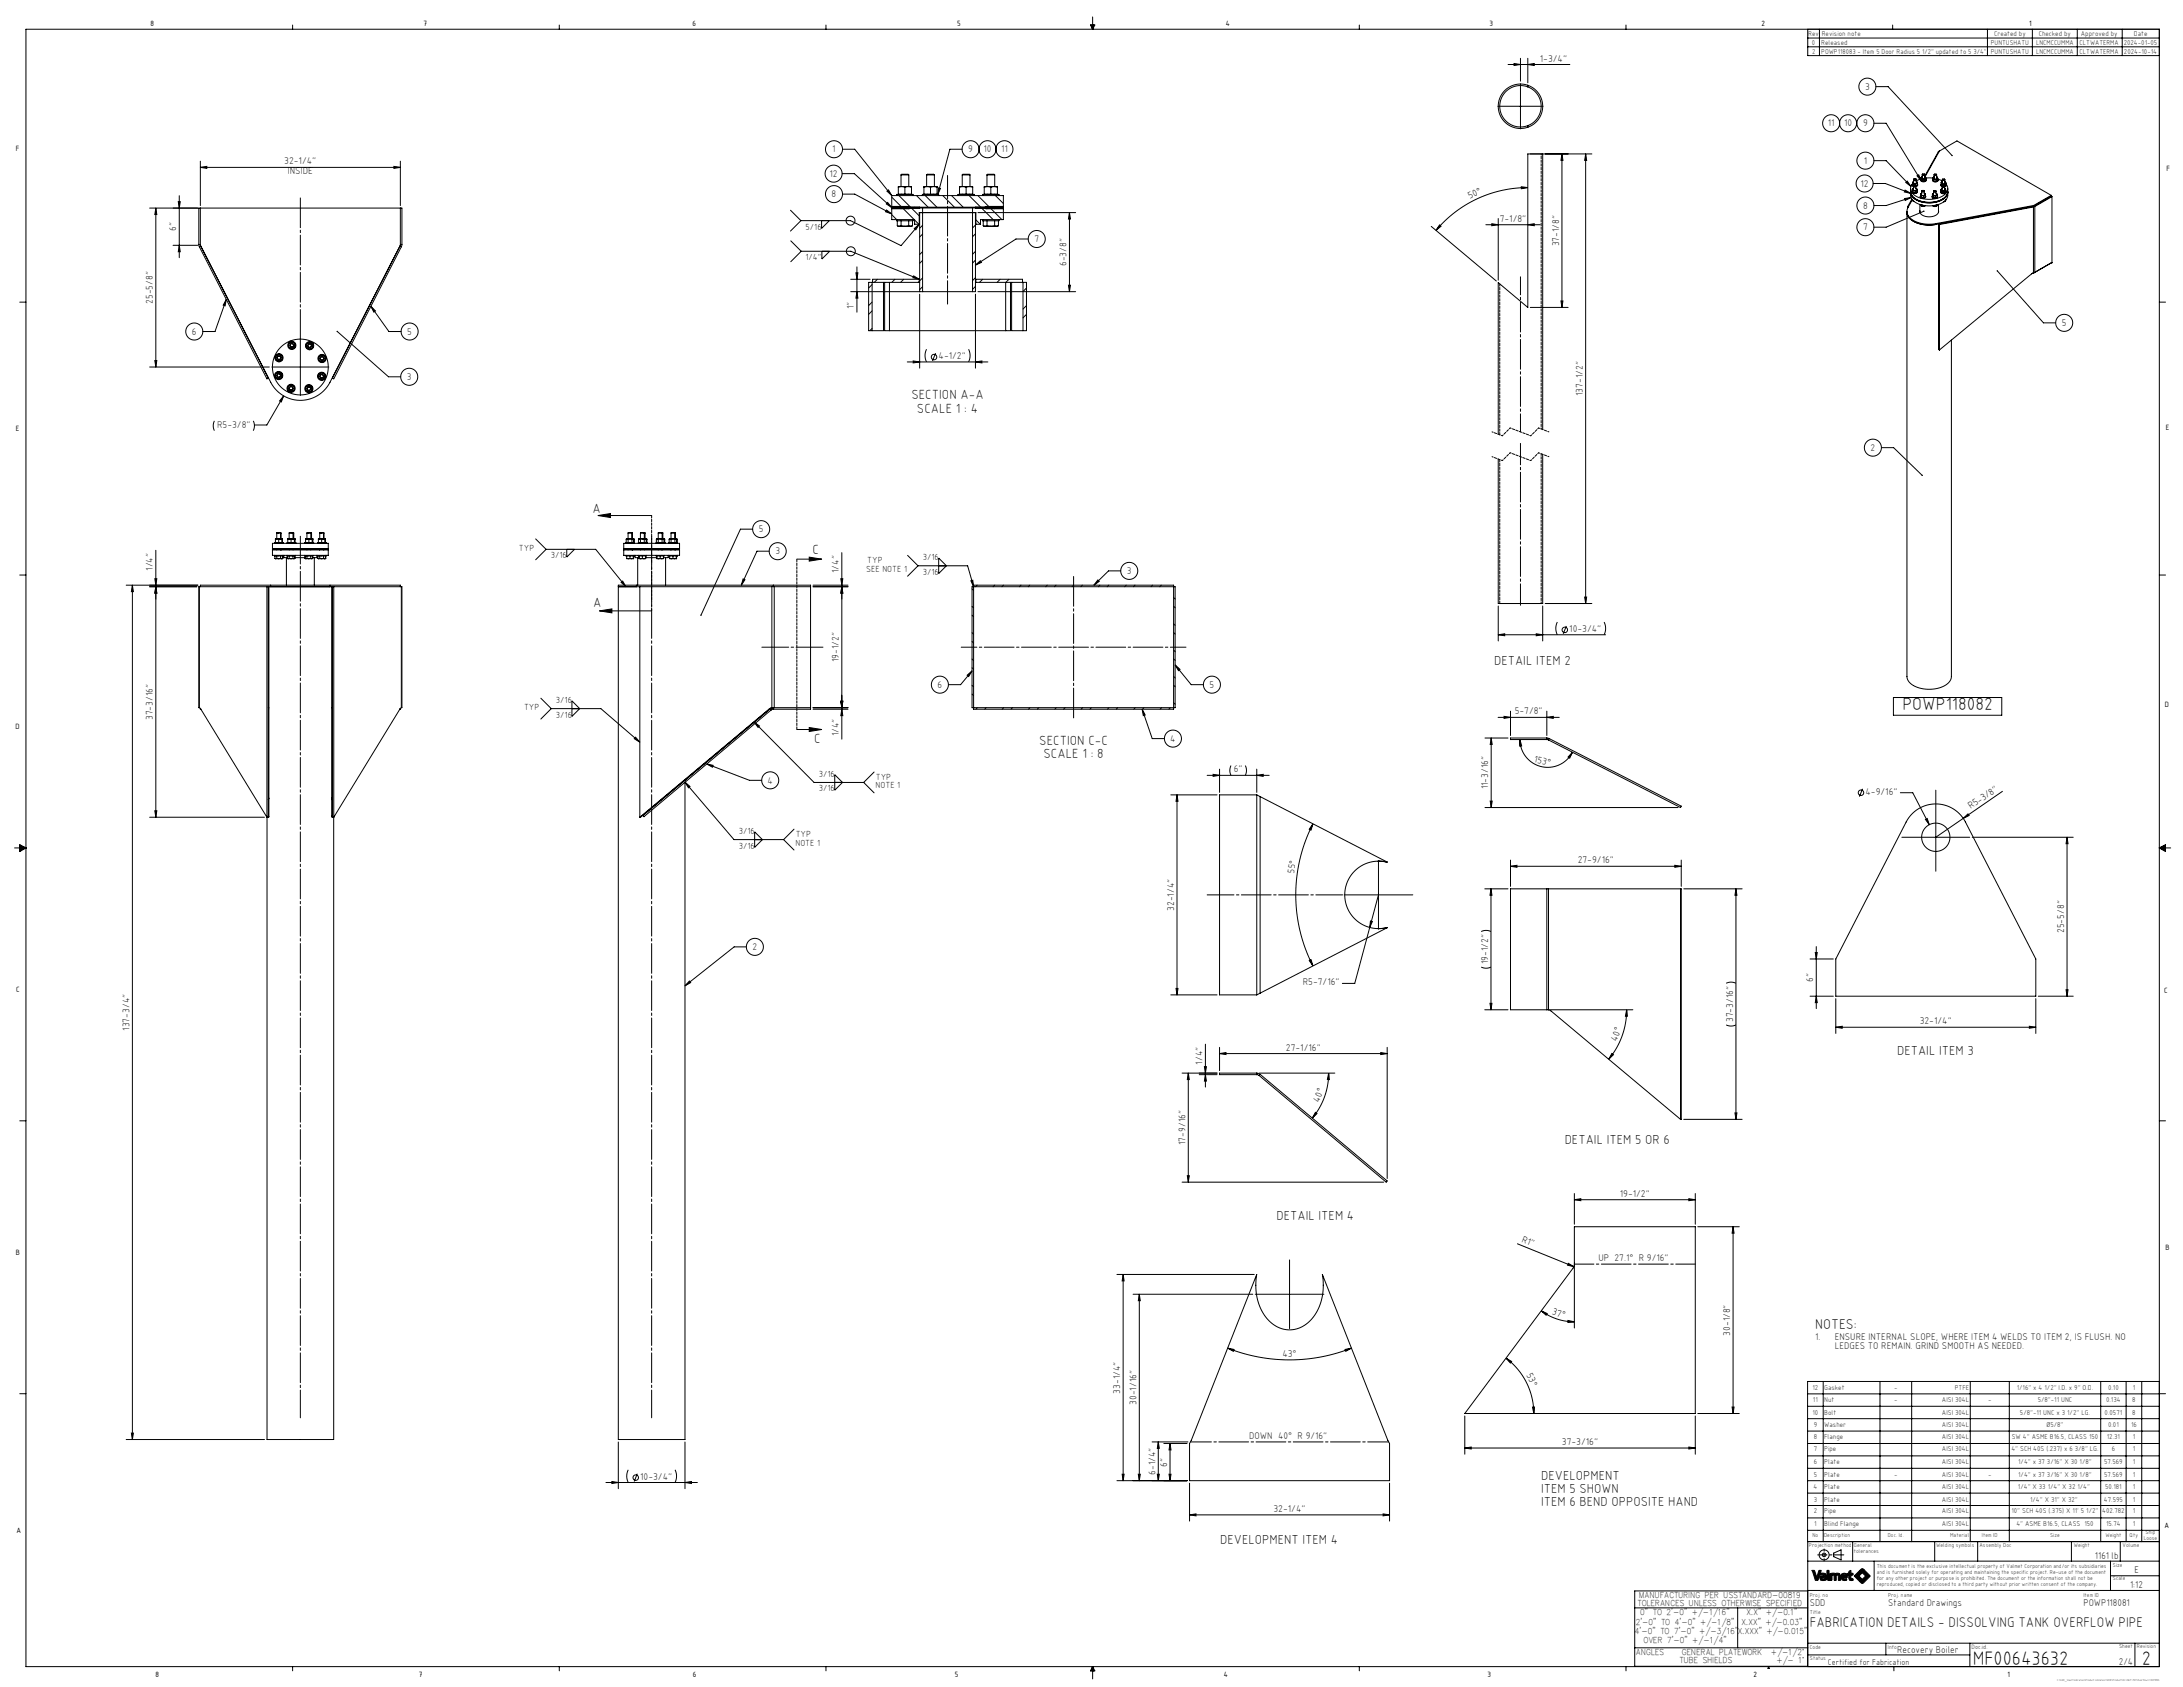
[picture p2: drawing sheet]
<svg xmlns="http://www.w3.org/2000/svg" width="1118mm" height="864mm" viewBox="0 0 1118 864" stroke-linecap="round" stroke-linejoin="round" font-family="sans-serif">
<defs><g id="words">
<g font-size="10">
<text x="1010" y="852">MF00643632</text>
<text x="1097" y="852">2</text>
</g>
<text font-size="9.1" x="974" y="363">POWP118082</text>
<text font-size="7.3" x="929" y="680">NOTES:</text>
<text font-size="7.1" x="927" y="833">FABRICATION DETAILS - DISSOLVING TANK OVERFLOW PIPE</text>
<g font-size="6.8">
<text x="467" y="204">SECTION A-A</text>
<text x="469" y="211">SCALE 1 : 4</text>
<text x="303" y="263">A</text>
<text x="416" y="283">C</text>
<text x="304" y="311">A</text>
<text x="417" y="380">C</text>
<text x="532" y="381">SECTION C-C</text>
<text x="534" y="388">SCALE 1 : 8</text>
</g>
<g font-size="6.7">
<text x="765" y="341">DETAIL ITEM 2</text>
<text x="971" y="540">DETAIL ITEM 3</text>
<text x="801" y="586">DETAIL ITEM 5 OR 6</text>
<text x="654" y="625">DETAIL ITEM 4</text>
<text x="789" y="758">DEVELOPMENT</text>
<text x="789" y="764">ITEM 5 SHOWN</text>
<text x="789" y="771">ITEM 6 BEND OPPOSITE HAND</text>
<text x="625" y="790">DEVELOPMENT ITEM 4</text>
</g>
<g font-size="5">
<text x="788" y="32">1-3/4&quot;</text>
<text x="146" y="84">32-1/4&quot;</text>
<text x="147" y="89">INSIDE</text>
<text x="752" y="102" transform="rotate(-25 752 102)">50°</text>
<text x="768" y="114">7-1/8&quot;</text>
<text x="90" y="118" transform="rotate(-90 90 118)">6&quot;</text>
<text x="798" y="126" transform="rotate(-90 798 126)">37-1/8&quot;</text>
<text x="546" y="136" transform="rotate(-90 546 136)">6-3/8&quot;</text>
<text x="78" y="156" transform="rotate(-90 78 156)">25-5/8&quot;</text>
<text x="437" y="158" transform="rotate(-90 437 158)">1&quot;</text>
<text x="480" y="184">4-1/2&quot;</text>
<text x="810" y="203" transform="rotate(-90 810 203)">137-1/2&quot;</text>
<text x="111" y="219">R5-3/8&quot;</text>
<text x="78" y="292" transform="rotate(-90 78 292)">1/4&quot;</text>
<text x="429" y="293" transform="rotate(-90 429 293)">1/4&quot;</text>
<text x="803" y="323">10-3/4&quot;</text>
<text x="429" y="339" transform="rotate(-90 429 339)">19-1/2&quot;</text>
<text x="775" y="366">5-7/8&quot;</text>
<text x="78" y="369" transform="rotate(-90 78 369)">37-3/16&quot;</text>
<text x="429" y="377" transform="rotate(-90 429 377)">1/4&quot;</text>
<text x="785" y="390" transform="rotate(14 785 390)">153°</text>
<text x="632" y="395">6&quot;</text>
<text x="762" y="404" transform="rotate(-90 762 404)">11-3/16&quot;</text>
<text x="955" y="407">4-9/16&quot;</text>
<text x="1009" y="414" transform="rotate(-35 1009 414)">R5-3/8&quot;</text>
<text x="808" y="442">27-9/16&quot;</text>
<text x="662" y="447" transform="rotate(-80 662 447)">55°</text>
<text x="601" y="466" transform="rotate(-90 601 466)">32-1/4&quot;</text>
<text x="1057" y="478" transform="rotate(-90 1057 478)">25-5/8&quot;</text>
<text x="762" y="494" transform="rotate(-90 762 494)">19-1/2&quot;</text>
<text x="928" y="503" transform="rotate(-90 928 503)">6&quot;</text>
<text x="667" y="504">R5-7/16&quot;</text>
<text x="66" y="528" transform="rotate(-90 66 528)">137-3/4&quot;</text>
<text x="887" y="523" transform="rotate(-90 887 523)">37-3/16&quot;</text>
<text x="983" y="524">32-1/4&quot;</text>
<text x="828" y="533" transform="rotate(-70 828 533)">40°</text>
<text x="658" y="538">27-1/16&quot;</text>
<text x="616" y="545" transform="rotate(-90 616 545)">1/4&quot;</text>
<text x="675" y="565" transform="rotate(-70 675 565)">40°</text>
<text x="607" y="586" transform="rotate(-90 607 586)">17-9/16&quot;</text>
<text x="829" y="613">19-1/2&quot;</text>
<text x="779" y="636" transform="rotate(22 779 636)">R1&quot;</text>
<text x="794" y="673" transform="rotate(18 794 673)">37°</text>
<text x="886" y="684" transform="rotate(-90 886 684)">30-1/8&quot;</text>
<text x="657" y="695">43°</text>
<text x="781" y="704" transform="rotate(63 781 704)">53°</text>
<text x="573" y="713" transform="rotate(-90 573 713)">33-1/4&quot;</text>
<text x="582" y="719" transform="rotate(-90 582 719)">30-1/16&quot;</text>
<text x="800" y="740">37-3/16&quot;</text>
<text x="591" y="755" transform="rotate(-90 591 755)">6-1/4&quot;</text>
<text x="597" y="751" transform="rotate(-90 597 751)">6&quot;</text>
<text x="328" y="757">10-3/4&quot;</text>
<text x="652" y="774">32-1/4&quot;</text>
<text x="1073" y="798">1161 lb</text>
<text x="1093" y="805">E</text>
<text x="1091" y="813">1:12</text>
<text x="927" y="822">SDD</text>
<text x="967" y="822">Standard Drawings</text>
<text x="1067" y="822">POWP118081</text>
<text x="971" y="846">Recovery Boiler</text>
<text x="1085" y="852">2/4</text>
</g>
<g font-size="4.9">
<text x="955" y="46">3</text>
<text x="936" y="65">11</text>
<text x="944" y="65">10</text>
<text x="954" y="65">9</text>
<text x="426" y="78">1</text>
<text x="496" y="78">9</text>
<text x="504" y="78">10</text>
<text x="513" y="78">11</text>
<text x="954" y="84">1</text>
<text x="425" y="91">12</text>
<text x="953" y="96">12</text>
<text x="426" y="101">8</text>
<text x="954" y="107">8</text>
<text x="954" y="118">7</text>
<text x="530" y="124">7</text>
<text x="1056" y="167">5</text>
<text x="98" y="171">6</text>
<text x="209" y="171">5</text>
<text x="208" y="195">3</text>
<text x="958" y="231">2</text>
<text x="388" y="273">5</text>
<text x="397" y="284">3</text>
<text x="577" y="294">3</text>
<text x="480" y="352">6</text>
<text x="619" y="352">5</text>
<text x="599" y="380">4</text>
<text x="393" y="401">4</text>
<text x="385" y="486">2</text>
<text x="818" y="646">UP 27.1° R 9/16&quot;</text>
<text x="929" y="686">1.</text>
<text x="939" y="686">ENSURE INTERNAL SLOPE, WHERE ITEM 4 WELDS TO ITEM 2, IS FLUSH. NO</text>
<text x="939" y="691">LEDGES TO REMAIN. GRIND SMOOTH AS NEEDED.</text>
<text x="639" y="737">DOWN 40° R 9/16&quot;</text>
</g>
<g font-size="4.5">
<text x="412" y="118">5/16</text>
<text x="412" y="133">1/4&quot;</text>
<text x="266" y="282">TYP</text>
<text x="282" y="286">3/16</text>
<text x="472" y="287">3/16</text>
<text x="443" y="293">SEE NOTE 1</text>
<text x="444" y="288">TYP</text>
<text x="472" y="294">3/16</text>
<text x="285" y="360">3/16</text>
<text x="268" y="364">TYP</text>
<text x="285" y="367">3/16</text>
<text x="419" y="398">3/16</text>
<text x="448" y="399">TYP</text>
<text x="419" y="405">3/16</text>
<text x="448" y="404">NOTE 1</text>
<text x="378" y="427">3/16</text>
<text x="407" y="429">TYP</text>
<text x="378" y="434">3/16</text>
<text x="407" y="433">NOTE 1</text>
</g>
<text font-size="4.3" x="936" y="852">Certified for Fabrication</text>
<g font-size="4.2">
<text x="77" y="13">8</text>
<text x="217" y="13">7</text>
<text x="355" y="13">6</text>
<text x="490" y="13">5</text>
<text x="628" y="13">4</text>
<text x="763" y="13">3</text>
<text x="902" y="13">2</text>
<text x="1039" y="13">1</text>
<text x="8" y="77">F</text>
<text x="1109" y="88">F</text>
<text x="8" y="221">E</text>
<text x="1109" y="220">E</text>
<text x="1108" y="362">D</text>
<text x="8" y="373">D</text>
<text x="8" y="508">C</text>
<text x="1108" y="508">C</text>
<text x="1109" y="640">B</text>
<text x="8" y="642">B</text>
<text x="8" y="785">A</text>
<text x="1108" y="782">A</text>
<text x="839" y="818">MANUFACTURING PER USSTANDARD-00819</text>
<text x="839" y="822">TOLERANCES UNLESS OTHERWISE SPECIFIED</text>
<text x="840" y="827">0&quot; TO 2'-0&quot; +/-1/16&quot;</text>
<text x="894" y="827">X.X&quot; +/-0.1&quot;</text>
<text x="838" y="832">2'-0&quot; TO 4'-0&quot; +/-1/8&quot;</text>
<text x="892" y="832">X.XX&quot; +/-0.03&quot;</text>
<text x="837" y="836">4'-0&quot; TO 7'-0&quot; +/-3/16&quot;</text>
<text x="890" y="836">X.XXX&quot; +/-0.015&quot;</text>
<text x="842" y="841">OVER 7'-0&quot; +/-1/4&quot;</text>
<text x="838" y="847">ANGLES</text>
<text x="860" y="852">TUBE SHIELDS</text>
<text x="861" y="847">GENERAL PLATEWORK</text>
<text x="907" y="847">+/-1/2°</text>
<text x="910" y="852">+/- 1°</text>
<text x="80" y="858">8</text>
<text x="214" y="858">7</text>
<text x="355" y="859">6</text>
<text x="489" y="858">5</text>
<text x="627" y="858">4</text>
<text x="762" y="858">3</text>
<text x="898" y="858">2</text>
<text x="1028" y="858">1</text>
</g>
<g font-size="3.6">
<text x="926" y="18">Rev</text>
<text x="928" y="23">0</text>
<text x="932" y="23">Released</text>
<text x="933" y="18">Revision note</text>
<text x="1019" y="23">PUNTUSHATU</text>
<text x="1021" y="18">Created by</text>
<text x="1042" y="23">LNCMCCUMMA</text>
<text x="1044" y="18">Checked by</text>
<text x="1065" y="23">CLTWATERMA</text>
<text x="1065" y="18">Approved by</text>
<text x="1087" y="23">2024-01-05</text>
<text x="1092" y="18">Date</text>
<text x="928" y="28">2</text>
<text x="932" y="28">POWP118083 - Item 5 Door Radius 5 1/2&quot; updated to 5 3/4&quot;.</text>
<text x="1019" y="28">PUNTUSHATU</text>
<text x="1042" y="28">LNCMCCUMMA</text>
<text x="1065" y="28">CLTWATERMA</text>
<text x="1087" y="28">2024-10-14</text>
<text x="928" y="712">12</text>
<text x="934" y="712">Gasket</text>
<text x="970" y="712">-</text>
<text x="1001" y="712">PTFE</text>
<text x="1032" y="712">1/16&quot; x 4 1/2&quot; I.D. x 9&quot; O.D.</text>
<text x="1079" y="712">0.10</text>
<text x="1092" y="712">1</text>
<text x="928" y="718">11</text>
<text x="934" y="718">Nut</text>
<text x="970" y="718">-</text>
<text x="994" y="718">AISI 304L</text>
<text x="1018" y="718">-</text>
<text x="1043" y="718">5/8&quot;-11 UNC</text>
<text x="1078" y="718">0.134</text>
<text x="1092" y="718">8</text>
<text x="928" y="724">10</text>
<text x="934" y="724">Bolt</text>
<text x="994" y="724">AISI 304L</text>
<text x="1034" y="724">5/8&quot;-11 UNC x 3 1/2&quot; LG.</text>
<text x="1077" y="724">0.0571</text>
<text x="1092" y="724">8</text>
<text x="929" y="731">9</text>
<text x="934" y="731">Washer</text>
<text x="994" y="731">AISI 304L</text>
<text x="1048" y="731">Ø5/8&quot;</text>
<text x="1079" y="731">0.01</text>
<text x="1091" y="731">16</text>
<text x="929" y="736">8</text>
<text x="934" y="736">Flange</text>
<text x="994" y="736">AISI 304L</text>
<text x="1030" y="736">SW 4&quot; ASME B16.5, CLASS 150</text>
<text x="1079" y="736">12.31</text>
<text x="1092" y="736">1</text>
<text x="929" y="743">7</text>
<text x="934" y="743">Pipe</text>
<text x="994" y="743">AISI 304L</text>
<text x="1030" y="743">4&quot; SCH 40S (.237) x 6 3/8&quot; LG.</text>
<text x="1081" y="743">6</text>
<text x="1092" y="743">1</text>
<text x="929" y="750">6</text>
<text x="934" y="750">Plate</text>
<text x="994" y="750">AISI 304L</text>
<text x="1033" y="750">1/4&quot; x 37 3/16&quot; X 30 1/8&quot;</text>
<text x="1077" y="750">57.569</text>
<text x="1092" y="750">1</text>
<text x="929" y="756">5</text>
<text x="934" y="756">Plate</text>
<text x="970" y="756">-</text>
<text x="994" y="756">AISI 304L</text>
<text x="1018" y="756">-</text>
<text x="1033" y="756">1/4&quot; x 37 3/16&quot; X 30 1/8&quot;</text>
<text x="1077" y="756">57.569</text>
<text x="1092" y="756">1</text>
<text x="928" y="762">4</text>
<text x="934" y="762">Plate</text>
<text x="994" y="762">AISI 304L</text>
<text x="1033" y="762">1/4&quot; X 33 1/4&quot; X 32 1/4&quot;</text>
<text x="1078" y="762">50.181</text>
<text x="1092" y="762">1</text>
<text x="929" y="769">3</text>
<text x="934" y="769">Plate</text>
<text x="994" y="769">AISI 304L</text>
<text x="1039" y="769">1/4&quot; X 31&quot; X 32&quot;</text>
<text x="1077" y="769">47.595</text>
<text x="1092" y="769">1</text>
<text x="929" y="775">2</text>
<text x="934" y="775">Pipe</text>
<text x="994" y="775">AISI 304L</text>
<text x="1030" y="775">10&quot; SCH 40S (.375) X 11' 5 1/2&quot;</text>
<text x="1076" y="775">402.782</text>
<text x="1092" y="775">1</text>
<text x="929" y="781">1</text>
<text x="934" y="781">Blind Flange</text>
<text x="994" y="781">AISI 304L</text>
<text x="1032" y="781">4&quot; ASME B16.5, CLASS 150</text>
<text x="1078" y="781">15.74</text>
<text x="1092" y="781">1</text>
</g>
<text font-size="3.2" x="1009" y="844">Doc.id.</text>
<g font-size="2.9">
<text x="1098" y="785">Ship</text>
<text x="926" y="792">Projection method</text>
<text x="928" y="787">No</text>
<text x="934" y="787">Description</text>
<text x="949" y="792">General</text>
<text x="966" y="787">Doc. Id.</text>
<text x="991" y="792">Welding symbols</text>
<text x="998" y="787">Material</text>
<text x="1013" y="792">Assembly Doc</text>
<text x="1015" y="787">Item ID</text>
<text x="1050" y="787">Size</text>
<text x="1078" y="787">Weight</text>
<text x="1090" y="787">Qty</text>
<text x="1097" y="788">Loose</text>
<text x="949" y="795">tolerances</text>
<text x="1062" y="792">Weight</text>
<text x="1087" y="792">Volume</text>
<text x="961" y="803">This document is the exclusive intellectual property of Valmet Corporation and/or its subsidiaries</text>
<text x="1082" y="802">Size</text>
<text x="961" y="806">and is furnished solely for operating and maintaining the specific project. Re-use of the document</text>
<text x="961" y="809">for any other project or purpose is prohibited. The document or the information shall not be</text>
<text x="1082" y="809">Scale</text>
<text x="961" y="812">reproduced, copied or disclosed to a third party without prior written consent of the company.</text>
<text x="927" y="817">Proj. no</text>
<text x="967" y="817">Proj. name</text>
<text x="1067" y="817">Item ID</text>
<text x="927" y="826">Title</text>
<text x="927" y="844">Code</text>
<text x="967" y="844">Info</text>
<text x="1085" y="844">Sheet</text>
<text x="1094" y="844">Revision</text>
<text x="927" y="850">Status</text>
</g>
<text font-size="1.4" x="1053" y="860">C:\CAD_Vault\Libraries\Product Libraries\SODI\Product\GL\GLP\T01\Overflow\\1027896</text>
</g></defs>
<g fill="none" stroke="#000" stroke-width=".51">
<path d="M13 15h1092v838h-1092zM150 13v2M286 13v2M423 13v2M558 13h3l-2 2zM559 13v2M559 9v6M560 13l-1 2M696 13v2M832 13v2M925 15v13h180M925 19h180"/>
<path d="M931 15v13M969 13v2M1017 15v13M1040 15v13M1063 15v13M1086 15v13M772 33h32M775 33h3l-3 1zM778 30v12M782 33h3v1zM782 30v12M925 24h180"/>
<path d="M767 54h11M778 54h1M778 43v11M778 54v1M778 55v11M779 54h11M782 44a11 11 0 0 1 7 10 11 11 0 0 1-7 10M782 44a11 11 0 0 1 8 10 11 11 0 0 1-8 11M782 44a11 11 0 0 0-14 10 11 11 0 0 0 14 10M782 44a11 11 0 0 0-15 10 11 11 0 0 0 15 11M782 44h.1M960 44h7l32 36"/>
<path d="M431 76h7l19 24M493 76h-7l-6 24M782 64v1M783 79h32M800 79v3h-1zM800 79v78M812 79v230M812 79v3h-1zM959 63h7l18 30M992 78l-7 12M992 78h1M993 77l-1 1"/>
<path d="M993 77l9-5 48 28M993 77l-7 14M993 77h.1M103 86l3-1v1zM103 83v22M103 86h102M202 85l3 1h-3zM205 83v22M431 89h6l20 17M431 99h7l19 11M454 98l1-1 2 3zM460 99h7"/>
<path d="M460 96v4M461 90h4M461 90v6M462 96h1M462 96h3M462 96h-2M463 96v3M465 96h-2M465 96h2M465 90v6M467 96v4M473 99h7"/>
<path d="M473 96v4M474 90h4M474 90v6M475 96h1M475 96h3M475 96h-2M476 96v3M478 96h-2M478 96h2M478 90v6M480 96v4M480 96h1l-1 4z"/>
<path d="M491 99h7M491 96v4M493 90h4M493 90v6M493 96h2M493 96h3M493 96h-2M495 96v3M496 96h-1M496 96h2M497 90v6M498 96v4"/>
<path d="M504 99h7M504 96v4M505 90h4M505 90v6M506 96h-2M506 96h1M506 96h3M507 96v3M509 96h-2M509 96h2M509 90v6M511 96v4"/>
<path d="M779 96h3l-3 1zM782 96a61 61 0 0 0-47 22M959 94h6l13 5M959 82h7l12 13M975 97l3 2-3-1zM976 93l2 2zM978 97v3a9 9 0 0 0 11 5 8 8 0 0 0 8-5v-3M978 98a9 9 0 0 0 11 5 7 7 0 0 0 8-5M978 98a9 9 0 0 0 11 6 8 8 0 0 0 8-6M978 98a9 9 0 0 0 11 6 10 10 0 0 0 7-4M979 98l1 1 2-1M979 95h.1"/>
<path d="M979 97h.1M979 98a1.3 1.3 0 0 0 1 1 1.3 1.3 0 0 0 2-1M979 97v1M979 98v1M979 93v1M979 93v2M979 98h.1M979 97l1 1M979 94h1M979 94h.1M979 99h2M979 95l1 2"/>
<path d="M979 95h1M979 94v1M980 93l-1 1M980 93h-1M980 96l-1 1M980 99h.1M980 93h.1M980 92v1M980 95v1l1-1M980 95h.1M980 92h1M980 98h-1"/>
<path d="M980 98h1M980 92h.1M980 94h-1M980 94h1M981 98v1M981 95h.1M981 94v1M981 92h.1M981 96v1zM981 93h.1M981 92v1M981 97l-1 1"/>
<path d="M981 97v1M981 94h-1M981 94h.1M981 97h.1M981 97h1M981 90l1-1 2 4zM981 93v1M981 93l1 1M982 97h-1M982 97v1M982 98l-1 1M982 94h-1"/>
<path d="M982 94v1h-1M982 95h-1v2M983 99v1M983 99l1 2M983 92l2 1 1-1M983 92h.1M983 100h1M983 91h1M983 92l1 1M983 92l-2 1M983 91l1 2M984 92h.1"/>
<path d="M984 91v1M984 99l-1 1M984 99h-1M984 92v1M984 93h1M984 99h.1M984 98v1M984 91h.1M984 91h-1M984 89v2M984 98h.1M984 89v1h1v-1"/>
<path d="M984 92h1M985 98h-1M985 92v1M985 99h1zM985 98v1M985 100h-1M985 100h.1M985 89v2M986 91l-2 1M986 91l-1 1M986 99l-1 1M986 99v1"/>
<path d="M986 91h.1M986 92l-1 1M986 100h-1M986 100v1M986 91h4M986 92a1.3 1.3 0 0 1-1 1 1.3 1.3 0 0 1-1 0M986 91v1l-1 1M986 92h.1M989 99v1M989 92l2 1 1-1M989 100h1M990 91h.1"/>
<path d="M990 92a1.3 1.3 0 0 0 1 1 1.3 1.3 0 0 0 1-1M990 91v2M990 92h.1M990 91l1 1M990 91v1M990 99l-1 1M990 99h-1M990 92v1M990 93h1M990 99h.1M990 98v2M990 89v2"/>
<path d="M990 98h1M990 89l1 1v-1M990 89h.1M991 92h-1M991 92h.1M991 98h.1M991 92v1M991 89h.1M991 99h1zM991 98v2M991 91h1zM991 89v2"/>
<path d="M992 92h-1M992 99l-1 1M992 99v1M992 93h-1M992 100h-1M992 100v1h-1M992 91v1M992 91h.1M992 92l2 1M992 91v1l-1 1M994 98l1 1 1-1M994 95v1v1"/>
<path d="M994 95h.1M994 97h.1M994 98v1M994 97v2M994 94h.1M994 94v1M994 98h.1M994 97l1 1M994 97v1M994 94h1M994 99h1M994 93v1"/>
<path d="M994 93h.1M994 92v2M994 95l1 1v-1M995 95h-1M995 98h-1M995 98h.1M995 92h.1M995 94h-1M995 94h.1M995 98v1M995 95h.1M995 94v1"/>
<path d="M995 92h1h-1M996 97h.1M996 93h.1M996 92v2M996 98h-1M996 99h-1M996 94h-1M996 99h.1M996 95h.1M996 97v1M996 93v1M996 98a1.3 1.3 0 0 1-1 1 1.3 1.3 0 0 1-1 0"/>
<path d="M996 97v2M996 94h.1M996 94v1v-1M996 94a5 5 0 0 1-3 7l-7 1a7 7 0 0 1-8-6l1-2v1M996 95v1v1M997 98l-1 2zM77 107h24M80 107v3h-1zM80 107v81M91 103h1v4zM92 100v32M103 107v19l36 70a17 17 0 0 0 30 0l36-70v-19"/>
<path d="M405 108l5 5M410 113h25l26 13 10-11M410 113l-5 5M421 113v4l4-4M454 107l3 3-4-2zM454 104l3 2-3-2zM457 101l4 5M457 110l2 2M457 100h57v6h-9M457 100v6h8M459 112v1h8v-1M459 100h8"/>
<path d="M459 106h.1M459 116h1M459 113v3M460 100l6 6M460 116h3M461 106v1M461 116h2M461 116h-1M461 113v3M462 107l6 5M463 116h3M464 106h-1"/>
<path d="M465 116h1M465 116h-2M465 113v3M465 106h.1M465 106v1M465 106l-8 1v5h11v3h3M467 106l4 4M467 116h-1M467 113v3M468 117l3-2-2 3zM468 106h.1M468 113l2 2"/>
<path d="M469 100l6 6M471 115v-6h29v6M471 115h.1M471 106h.1M471 109v40M472 100h9M472 115l-1 2M472 120l-1 1M472 106h26M472 106v43M472 106h-15h57h-16M474 100l6 6"/>
<path d="M483 100l6 6M487 100l6 6M490 100h9M496 100l6 6M498 106v43M499 115l-1 2M499 120l-1 1M499 115h1M499 106h.1M499 109v40h-1M500 106h-1M500 113l2 2"/>
<path d="M501 100l5 6M501 109h50M502 106l6 6M503 100h8M503 112v1h8v-1M503 116h1M503 113v3M504 106h.1M504 116h3M505 106l9 1v5h-12v3h-2M505 106h.1M505 106v1"/>
<path d="M505 116h2M505 116h-1M505 113v3M507 116h3M507 107l6 5M509 106h-1M509 116h-2M509 116h1M509 113v3M509 106h.1M509 106v1M510 100l4 4"/>
<path d="M511 116h-1M511 113v3M513 106h.1M548 109v40M548 109v3h-1zM733 116l33 28M737 115l1 1-3 2zM761 115h28M764 115h3l-3 1zM767 112v31M782 115h3v1zM975 102l3-1-3 2z"/>
<path d="M976 109a10 10 0 0 0 12 6h3h-5a9 9 0 0 1-10-6zM976 108v238a10 10 0 0 0 12 7h2a9 9 0 0 0 9-7v-172M977 106h.1M978 101l-12 4h-7M979 102l-2 4M980 103l-1-1-2 4a6 6 0 0 0 5 8l5 1 4-1M980 103h.1M983 108a5 5 0 0 0 8 2l1-1v-1M983 108h.1M983 105v4M983 101l1 1 2-1M983 105l1 1"/>
<path d="M983 100a1.3 1.3 0 0 0 1 1 1.3 1.3 0 0 0 2-1M983 101h.1M984 105h.1M984 101h1M984 100v1M984 105v1M984 100h.1M984 100h1M985 100v1M985 108l-19 8h-7M985 105l-1 1M985 105h.1"/>
<path d="M985 101h.1M986 105h-1M986 101h-1M989 101l1 1 2-1M989 100l1 1M989 105l1 1M989 101h1M990 100v1M990 101h1M990 105v1M990 100h.1M990 100h1"/>
<path d="M991 105v1M991 100v1M991 114v1M991 100h-1M991 100h.1M991 106h-1M992 101h-1M992 105l-1 1M992 100a1.3 1.3 0 0 1-1 2 1.3 1.3 0 0 1-1-1M992 108h.1M992 105v4M993 115v64"/>
<path d="M993 115h.1M995 103h.1M995 114h.1M996 103h-1M996 103h.1M996 102v1M996 102h.1M997 114h.1M1011 111h.1M1041 106l-48 9M1041 106h.1M1041 106v34"/>
<path d="M1041 105l-50 9M1041 105v1M1041 106l-50 9M1041 105l1 1M1042 106h-1M1042 106v33l-1 1M1050 100l-9 5M1050 100h.1M1050 100l-9 6M1050 100l1 1M1051 101v33l-10 6M1051 101l-9 5"/>
<path d="M89 126h12M92 126v3h-1zM102 125v1M102 125v-18h104v18M102 125h1M102 126l35 68M103 126h.1M103 126h-1M205 126h.1M205 125h1M205 126l-34 68h-1M206 125l-1 1"/>
<path d="M405 123l5 6M410 129h26l35 14M410 129l-5 5M421 129v4l4-4M438 140h1v3zM439 137v23M472 133l-1 2M472 129l-1 1M499 136l3-3v1zM499 129l-1 1M499 133l-1 2M526 122h-6l-21 14"/>
<path d="M1023 139l23 26h6M1041 140l-48 39M1041 140h-1M1041 140h.1M1050 135h.1M10 155h3M116 153l-1 4-1-1zM116 153l-6 17h-6M190 157l9 13h6M190 157l2 2-1 1zM436 143h9M439 149v4h-1z"/>
<path d="M446 159l-1 2M446 155l-1 1M446 146l-1 1M446 145v24M449 143l-1 2M452 145v24h-7v-24h26M453 145v24h2M455 145v24M458 143l-1 2M463 143l-2 2M468 141l3 2-4-1zM471 144l-1 1"/>
<path d="M471 145h.1M471 143h.1M471 143h-24v2M471 143v2M471 151v37M472 142l-1 2M472 147l-1 1M472 149h26M472 149h-36M499 151v37M499 142l-1 2M499 147l-1 1"/>
<path d="M499 145h1M499 143h1M500 143h23v2M500 145h26v24h-8v-24M500 143v2M501 149h50M503 143l-2 2M512 143l-2 2M515 145v24M517 143l-2 2M517 145v24h-2M524 145v24"/>
<path d="M524 145h.1M526 156l-2 2M526 147l-2 2M547 146h1v3zM783 157h20M799 154h1v3zM993 157h.1M993 158h.1M1105 155h4M148 177l1 1M148 177v1h1M149 175h1"/>
<path d="M149 178h1M149 175l-1 2M149 175l-1 1v1M149 178v1M150 175l1 2M150 175l1 1v1M150 178l-1 1M151 177l-1 1M151 177v1h-1M154 173v14M157 177l1 1M157 177v1h1"/>
<path d="M158 176l1-1v1M158 176h1M158 176l-1 1M158 176h-1v1M158 178h1M158 178l1 1M159 176h1v1M159 176l1 1M159 178v1M160 177l-1 1M160 177v1h-1M173 170l26 23h6"/>
<path d="M446 168l-1 1M455 169h60M474 179a7 7 0 0 0 0 6M496 179a7 7 0 0 1 0 6M526 161l-2 2M993 179h.1M993 178h.1M77 188h61M79 185h1v3zM139 188h14M141 192l1 2M141 192v1l1 1"/>
<path d="M141 183l1 2M141 183v1l1 1M142 191l1-1 1 1M142 191h2M142 191l-1 1M142 191h-1v1M142 194h2M142 194h1h1M142 182h2M142 185h2M142 182l-1 1M142 182l1-1 1 1"/>
<path d="M142 182h-1v1M142 185h1h1M144 191v1M144 182l1 1M144 182h1v1M144 192v2M144 192v1v1M145 183l-1 2M145 183v1l-1 1M147 199l1 1M147 199v1h1M148 197l-1 1v1"/>
<path d="M148 197l-1 2M148 197h1h1M148 197h2M150 197l1 1v1M150 197l1 2M151 199l-1 1M151 199v1h-1M153 188h1M154 188h.1M154 189v13M154 188h14M156 199l1 1"/>
<path d="M156 199v1h1M157 198h2M157 198l-1 1M157 198h-1v1M157 198l1-1 1 1M159 198l1 1M159 198h1v1M160 199l-1 1M160 199v1h-1M163 193l1 1M163 193v1h1M163 184l1 1"/>
<path d="M164 191h1h1M164 191h2M164 194h2M164 191l-1 2M164 191l-1 1v1M164 194l1 1 1-1M164 182h2M164 182h1h1M164 185h2M164 182l-1 2M164 182l-1 1v1M164 185h1h1"/>
<path d="M166 191v2M166 191v1v1M166 182l1 2M166 182l1 1v1M166 193v1M167 184l-1 1M464 185h42M468 185h3l-3 1zM479 181l-2 4M499 185h4v1zM110 215l-1 3 1 2M130 215v3v2"/>
<path d="M145 203l-1 3-1-1zM145 203l-8 15h-7M148 200h2M148 200l1 1M150 200l-1 1M157 200h2M157 200l1 1M159 200l-1 1M790 220v-141h-8v78l-15-12v77M790 233v76h-23v-74M963 229h6l15 14M139 278h29v6h-29z"/>
<path d="M141 276v2h4v-2M142 273h2M142 273v3M142 276h-1M142 276h1M142 276h2M143 278h2M143 278h-2M143 276v2M144 273h-2M144 273h.1M144 276h-1"/>
<path d="M144 276h.1M144 273v3M144 276h1M144 276v2M145 278h.1M147 276v2h4v-2M148 273h2M148 273v3M148 276h1M148 276h2M148 276h-1M149 278h2"/>
<path d="M149 278h-2M149 276v2M150 273h.1M150 273h-2M150 276h-1M150 276h1M150 273v3M151 276h.1M151 276v2M151 278h.1M156 276v2h4M157 273h2"/>
<path d="M157 273v3M157 276h-1M157 276h1M157 276h2M158 278h2M158 278h-2M158 276v2M159 273h-2M159 273h1M159 273h.1M159 276h-1M159 276h1"/>
<path d="M159 273v3M160 273v3M160 276h.1M160 276v2M160 278h1M163 276v2h4v-2M164 273h2M164 273v3M164 276h-1M164 276h1M164 276h2M165 278h2"/>
<path d="M165 278h-2M165 276v2M166 273h-2M166 273h.1M166 276h-1M166 276h.1M166 273v3M166 276v2M166 276h1M167 278h.1M274 276l6 5M306 264l7-1v2z"/>
<path d="M306 264h28M319 278h29v6h-29zM321 276v2h4M321 278h.1M321 276h2M321 276h.1M322 273h2M322 273v5M323 276h1M323 273h1M323 273h-1M324 273v5"/>
<path d="M324 273h.1M324 276v2M324 276h.1M324 276h1M324 278h.1M325 278h.1M325 278h-5M325 276v2M327 276v2h4v-2M327 278h.1M327 276h2M327 276h.1"/>
<path d="M328 273h2M328 273v5M329 276h1M330 273h.1M330 273h-2M330 273v5M330 273v3M330 276h1M331 278h.1M331 276h.1M331 276v2M331 278h-4"/>
<path d="M336 276v2h4h-4M336 278h.1M337 276h1M337 276h-1M337 273h2M337 273v5M338 276h1M339 273h.1M339 273h-2M339 273v5M339 273v3M339 276h1"/>
<path d="M340 276h.1M340 278h.1M340 276v2M343 276v2h4M343 278h.1M343 276h2M343 276h.1M344 273h2M344 273v5M345 276h1M345 273h-1M345 273h1"/>
<path d="M346 273v5M346 273h.1M346 276h.1M346 276h1M346 278h.1M346 276v2M347 278h.1M347 278h-5M347 276v2M385 271h-6l-20 44M10 294h3M65 300h36"/>
<path d="M68 300v437M68 300v3h-1zM79 296h1v4zM80 282v136M139 300h30M139 300h-36M139 300h.1M139 282h29M139 281h29M141 284h4M141 286h.1M141 285v1"/>
<path d="M141 286h2M142 281v1M142 286h-1M142 286h1M142 285v1M143 286h1M144 286h.1M144 286h-1M144 285v1M144 281v1M145 286h-1M145 285v1"/>
<path d="M145 284v2M145 284v1h2M147 285v15M147 284v2M147 286h1M148 286h1M148 281v1M148 286h.1M148 285v1M149 286h1M150 286h.1M150 286h-1"/>
<path d="M150 285v1M150 281v1M151 286h-1M151 285h5M151 285v1M151 284l-4 1M156 284h4M156 286h1M156 285v1M157 286h1M157 281v1M157 286h.1"/>
<path d="M157 285v1M158 286h2M159 286h1M159 286h-1M159 285v1M159 281v1M160 286h.1M160 285v1M161 285v15M162 284v1h-2M163 284h4M163 286h.1"/>
<path d="M163 285v1M163 286h2M164 281v1M164 286h-1M164 286h1M164 285v1M165 286h1M166 286h.1M166 286h-1M166 285v1M166 281v1M167 286h-1"/>
<path d="M167 285v1M167 284v2M169 300h36M169 300h.1M280 281h25l15 19M280 281l-6 6M290 281v4l4-4M318 298l1-1 1 3zM319 281h29M319 282h29M320 284l5 1M321 286h1"/>
<path d="M321 285v1M322 281v1M322 286h1M323 286h.1M323 286h-1M323 285v1M323 286h1M324 281v1M324 286h-1M324 286h.1M324 285v1M325 284v1"/>
<path d="M325 284v1h2M326 300h-9v437h34v-337M326 300h89v63h-19M326 300h.1M326 285v15M327 284h4M327 286h1M327 285v1M328 281v1M328 286h2M329 286h1M329 286h-1"/>
<path d="M329 285v1M330 281v1M331 285h5M331 286h-1M331 285v1M336 284h4M336 286h1M336 285v1M337 281v1M337 286h2M338 286h1M338 286h-1"/>
<path d="M338 285v1M339 281v1M340 286h-1M340 285v1M341 285v15M342 284v1h-2M342 284l5 1M343 286h1M343 285v1M343 281v1M344 281v1M344 286h1"/>
<path d="M345 286h.1M345 286h-1M345 285v1M345 286h1M346 281v1M346 286h-1M346 286h.1M346 285v1M347 284v1M380 296l1 1-1 3zM394 282h-6l-8 18M396 300h.1"/>
<path d="M408 286h13M414 285l7 1-7 1zM416 300h18M430 296h1v4zM431 283v95M465 284l5 6M470 290h25l3 10M470 290l-5 5M481 286l4 4-4 4zM497 297h1v3zM498 300h103v63h-103zM500 300h-1"/>
<path d="M509 300h-1M514 300h-1M523 300h-1M527 300h-1M536 300h-1M541 300h-1M550 300h-1M554 300h-1M562 297l1 1-3 2zM563 300h-1M568 300h-1M574 292h-6l-8 8"/>
<path d="M577 300h-1M581 300h-1M590 300h-1M595 300h-1M1105 294h4M77 300h24M80 300v4h-1zM102 300v62M102 300h37M137 300v118M138 300v118l-1-1M170 300v118v-1"/>
<path d="M170 300v118h1l34-56M171 300v437h-34v-319M205 300v62M307 313h27M307 313l6-1v2zM317 300h9zM326 300h69M328 300v118M395 300v62M395 300h1M396 300h19M396 300v62"/>
<path d="M431 300v4h-1zM498 315v1M498 301v1M498 310v1M498 300h104v62h-104zM601 310l1 1M601 319l1 1M601 306l1 1M767 310v18M790 310v18M791 309h24M797 318a7 7 0 0 0 0 7"/>
<path d="M811 306h1v3zM821 318a7 7 0 0 1 0 7M498 328v1M498 337v1M498 324v1M601 337l1 1M601 324l1 1M601 333l1 1M767 325l3-1v1zM767 325h55M786 324l4 1h-4zM802 320l-2 4"/>
<path d="M277 357l5 6M293 359l4 4-4 4zM430 359h1v3zM495 346l3-3-2 3zM498 351v1M498 355v1M498 342v1M498 343l-6 7h-6M601 351l1 1M601 360l1 1M601 346l1 1M602 340l2 3h-1z"/>
<path d="M602 340l8 10h6M969 357h56v9h-56zM102 362l35 56M103 363h.1M137 362h1M137 363h1M170 362h.1M170 363h.1M205 363h.1M282 363h26l20 17M282 363l-5 5M325 377l3 3-3-2z"/>
<path d="M386 370l3 2h-1zM386 370l31 31h25M394 363h.1M394 363l-66 55M394 363h1M395 363l-65 55-1-1M395 362l-1 1M395 362h1M396 362l-2 1M396 363h-1M396 362v1M396 362h-1"/>
<path d="M396 362h.1M396 362h19M408 373h13M414 372l7 1-7 1zM416 362h18M416 363h18M431 363v3h-1zM500 362v1M505 362l-1 1M514 362l-1 1M518 362v1M527 362v1"/>
<path d="M532 362l-1 1M541 362l-1 1M545 362v1M554 362l-1 1M559 362l-1 1M568 362l-1 1M572 362l-1 1M581 362l-1 1M585 363l1 3h-1zM585 363l5 15h6M586 362l-1 1M595 362l-1 1"/>
<path d="M599 362l-1 1M760 378h12M763 378l1 3h-1zM763 378v35M767 367h31M770 367h3l-3 1zM773 364v13M778 379l1 3h-1zM778 379a14 14 0 0 0 11 13 14 14 0 0 0 16-7M792 379h1M792 378h1M792 378v1"/>
<path d="M792 378h-19v1h19M792 367h3v1zM792 364v13M793 378v1M793 378l68 35h-1l-67-34M351 399h.1M362 391l3 1v1zM362 391l22 8h6M427 397l4 4-4 4zM448 395l-6 6M618 397h32M621 396l3 1h-3z"/>
<path d="M624 394v12M630 392v2v3M638 392v2v3M643 397l4-1v1zM643 394v12M805 385l-1 3h-1zM77 418h58M79 415h1v3zM138 409h-1M138 409l-1 1M170 409h.1M170 409v1"/>
<path d="M351 400l2 3h-1zM351 400l25 30h25M442 401l6 5M599 407h24M603 407v102M603 407v3h-1zM643 407l2 1M643 407h-19v102h19M643 407v102M645 408v100M645 408l65 33M760 413h99"/>
<path d="M763 410h1l-1 3zM954 404l-2 4M973 406h6l9 16M979 417a17 17 0 0 1 27 4l36 70v19h-102v-19l36-70zM986 419h1l1 3zM991 405v23M1005 419l3-2zM1025 405l-34 24M7 434h6M10 432l3 2-3 2zM10 433l3 1M13 434l-3 1"/>
<path d="M386 426l4 4-4 4zM401 430l5 5M406 424l-5 6M672 422l-1 3-1-1zM672 422a79 79 0 0 0 0 72M974 429h16M991 429h.1M991 428v1M991 429v17M992 429h16M1010 429h51M1058 429v81"/>
<path d="M1058 429l1 3h-1zM1105 434h6M1105 434l4 1M1105 434l4-2v4zM1109 433l-4 1M688 458h17M705 458h1M705 441h1M706 441v16M706 458h.1M706 459v17M706 458l-12 45h-7"/>
<path d="M706 441h4M706 441a17 17 0 0 0-18 17 17 17 0 0 0 18 17M706 458h17M760 455h12M763 455l1 3h-1zM763 455v62M773 443h4v1zM773 440v14M773 443h88M792 455h1M792 455v62M792 455h-19v62h19"/>
<path d="M793 455h68l-1 118M793 455v62M857 443h4l-4 1zM860 455v118M861 440v14M862 455h30M889 455v3h-1zM889 455v118M702 471l1 1-2 3zM705 475h1M710 475h-4M710 475l-65 33"/>
<path d="M758 477l3-1 2 1M382 485h-6l-25 20M670 492l1-1 1 3zM758 495l3 1 2-1M927 491h12M929 488h1v3zM930 485v31M353 502l1 1-3 2zM599 509h24M602 506h1v3zM645 508l-2 1M760 517h12"/>
<path d="M763 514h1l-1 3zM792 517h1M793 517l67 56M793 517h43M833 517v3h-1zM833 517a39 39 0 0 1-9 25M884 503h2h3M927 510h12M930 510v3h-1zM940 511v18M1042 511v18M1044 510h17"/>
<path d="M1058 507h1l-1 3zM617 535v21M624 539h4v1zM624 536v12M624 539h86M707 539h3l-3 1zM710 536v67M825 539l1 1-2 2zM884 525h2h3M940 526l3-1v1zM940 526h102M1039 525l3 1h-3z"/>
<path d="M605 549h18M608 549v56M608 549l1 4h-1zM614 550h9M617 546h1l-1 3zM617 550l1 3h-1zM643 550l2 1M643 549l2 1M643 549h-19v1h19M643 549v1M645 549h38M645 550v1"/>
<path d="M645 550l65 55-65-54M680 549l1 4h-1zM680 549a36 36 0 0 1-8 23M10 574h3M673 569l1 1-2 2zM862 573h30M888 570h1v3zM1105 574h4M605 605h103M608 602h1l-1 3zM806 614h3v1zM806 611v16"/>
<path d="M806 614h62M865 614h3l-3 1zM868 611v16M777 637l29 11M806 628h62v96h-118l56-75zM869 628h21M887 628l1 3h-1zM887 628v96M572 652h70M575 652v106M575 652l1 4h-2zM643 652a24 24 0 0 0 13 28 17 17 0 0 0 20-13l1-7v-8l34 87v19h-102v-19z"/>
<path d="M660 645v17M803 647l3 1h-3zM806 648v32M580 663h61M583 663v95M583 663l1 3h-1zM643 663h17M660 663h1M660 662v1M660 663v17M661 663h17M789 671l3 1v1z"/>
<path d="M789 671a28 28 0 0 0 17 6M803 676l3 1h-3zM629 690l3 1-1 1zM629 690a86 86 0 0 0 63 0M689 691l3-1-3 2zM771 695l3 2-1 1zM771 695a35 35 0 0 1 14 29M10 713h3M925 714h180M925 720h180M933 707v82M962 707v82"/>
<path d="M979 707v82M1009 707v82M1029 707v82M1075 707v82M1088 707v82M1096 707v82M1105 707h-180v146M1105 713h4M65 737h70M67 734h1v3zM317 738v24M351 738v24"/>
<path d="M590 738h18M593 738l1 3h-2zM593 738v20M596 739h12M599 739v19M599 739l1 3h-2zM750 725v19M785 720h1l-1 4zM868 725v19M869 724h21M887 720h1l-1 4zM925 726h180"/>
<path d="M925 733h180M925 739h180M310 759h47M313 758l4 1h-4zM322 752a7 7 0 0 0 0 7M326 754l-1 4M346 752a7 7 0 0 1 0 7M351 759l3-1v1zM572 758h36M574 755h2l-1 3zM583 755h1l-1 3zM592 755h2l-1 3z"/>
<path d="M598 755h2l-1 3zM609 759v20M711 759v20M750 741h3v1zM750 741h118M865 741h3l-3 1zM925 745h180M925 752h180M925 758h180M609 775h3v1zM609 775h102M708 775h3l-3 1z"/>
<path d="M925 764h180M925 771h180M925 777h180M925 789h180M925 783h180M925 799h180M939 795l4-2v6l-4-2zM948 789v10M959 799v15M990 789v10M1012 789v10M1060 789v10"/>
<path d="M1080 799v15M1085 789v10M925 814h180M925 814h-88v39h88M928 804h1l1 3 1-3h1l-1 5h-2zM932 805a2 2 0 0 1 3 2v2a2.3 2.3 0 0 1-3-1v-1h2v-1h-2zM935 804h1l1 5h-1l-1-1zM937 806l4-1a2.5 2.5 0 0 1 1 4h-1v-3h-1v3h-1v-3h-1v3h-1zM943 806l1-1 1 1 1 2h-2h1l1 1h-3l-1-2zM944 806l1 1h-1zM947 804h1v1h1v1h-1v2h1v1h-1a2.2 2.2 0 0 1-2-3v-1zM949 807l3 3 1-2-1-1"/>
<path d="M949 807h3M949 807l3-3 1 1-1 2M955 807l-2 2a.9 .9 0 0 0 0 1 .9 .9 0 0 0 1 0l3-3M955 807h2M955 807l-3-3a1.2 1.2 0 0 1 1-1 1.2 1.2 0 0 1 1 1l3 3M1080 807h25M837 823h88M890 823v21M150 853v2M286 853v2M423 853v2M559 853v6"/>
<path d="M559 853l2 2h-3zM559 853l1 2M559 853v2M696 853v2M832 853v2M837 844h88M905 853l1 1h-1zM925 847h83M925 841h180M965 841v6M970 853v2M1008 841v12"/>
<path d="M1093 841v12"/>
<circle cx="956" cy="44" r="4"/>
<circle cx="427" cy="76" r="4"/>
<circle cx="497" cy="76" r="4"/>
<circle cx="506" cy="76" r="4"/>
<circle cx="514" cy="76" r="4"/>
<circle cx="937" cy="63" r="4"/>
<circle cx="946" cy="63" r="4"/>
<circle cx="955" cy="63" r="4"/>
<circle cx="427" cy="89" r="4"/>
<circle cx="427" cy="99" r="4"/>
<circle cx="955" cy="94" r="4"/>
<circle cx="955" cy="82" r="4"/>
<circle cx="980" cy="95" r=".5"/>
<circle cx="980" cy="92" r=".5"/>
<circle cx="985" cy="98" r=".5"/>
<circle cx="985" cy="89" r=".5"/>
<circle cx="991" cy="98" r=".5"/>
<circle cx="991" cy="89" r=".5"/>
<circle cx="995" cy="96" r=".5"/>
<circle cx="995" cy="92" r=".5"/>
<circle cx="435" cy="113" r="2.3"/>
<circle cx="955" cy="105" r="4"/>
<circle cx="955" cy="116" r="4"/>
<circle cx="436" cy="129" r="2.3"/>
<circle cx="531" cy="122" r="4"/>
<circle cx="99" cy="170" r="4"/>
<circle cx="149" cy="177" r="2.1"/>
<circle cx="149" cy="177" r="1"/>
<circle cx="149" cy="177" r=".8"/>
<circle cx="159" cy="177" r="1"/>
<circle cx="159" cy="177" r="2.1"/>
<circle cx="159" cy="177" r=".8"/>
<circle cx="210" cy="170" r="4"/>
<circle cx="1057" cy="165" r="4"/>
<circle cx="143" cy="192" r="2.1"/>
<circle cx="143" cy="192" r="1"/>
<circle cx="143" cy="192" r=".8"/>
<circle cx="143" cy="183" r=".8"/>
<circle cx="143" cy="183" r="1"/>
<circle cx="143" cy="183" r="2.1"/>
<circle cx="149" cy="199" r=".8"/>
<circle cx="149" cy="199" r="2.1"/>
<circle cx="149" cy="199" r="1"/>
<circle cx="154" cy="188" r="14"/>
<circle cx="158" cy="199" r="2.1"/>
<circle cx="158" cy="199" r=".8"/>
<circle cx="158" cy="199" r="1"/>
<circle cx="165" cy="193" r="1"/>
<circle cx="165" cy="193" r="2.1"/>
<circle cx="165" cy="193" r=".8"/>
<circle cx="165" cy="184" r="2.1"/>
<circle cx="165" cy="184" r=".8"/>
<circle cx="165" cy="184" r="1"/>
<circle cx="210" cy="193" r="4"/>
<circle cx="478" cy="183" r="1.4"/>
<circle cx="959" cy="229" r="4"/>
<circle cx="390" cy="271" r="4"/>
<circle cx="398" cy="282" r="4"/>
<circle cx="578" cy="292" r="4"/>
<circle cx="801" cy="322" r="1.4"/>
<circle cx="481" cy="350" r="4"/>
<circle cx="620" cy="350" r="4"/>
<circle cx="600" cy="378" r="4"/>
<circle cx="394" cy="399" r="4"/>
<circle cx="953" cy="406" r="1.4"/>
<circle cx="991" cy="429" r="7"/>
<circle cx="386" cy="485" r="4"/>
<circle cx="325" cy="756" r="1.4"/>
<circle cx="934" cy="796" r="2.6"/>
<circle cx="934" cy="796" r=".9"/>
<circle cx="933" cy="808" r=".5"/>
</g>
<path d="M934 793v6" fill="none" stroke="#000" stroke-width=".51" stroke-dasharray="15.2 1.3 1.3 1.3" stroke-dashoffset="14.1"/>
<path d="M931 796h13" fill="none" stroke="#000" stroke-width=".51" stroke-dasharray="15.2 1.3 1.3 1.3" stroke-dashoffset="10.5"/>
<g fill="#000">
<path d="M932 805v1h2v1h-2v2h3v-3zM933 808h1h-1zM935 804v4l2 1-1-5zM937 806v3h1v-3l1 1v2h1v-3h1v1v2h1v-4zM943 806l-1 1 1 2h3l-1-1h-1h2l-1-2-1-1zM944 806h1v1h-1zM947 804l-1 1 1 4h2v-1h-1v-2h1v-1h-1v-1zM928 804l1 5h2l1-5h-1l-1 3-1-3z" fill-rule="evenodd"/>
<path d="M949 807l3 3 1-2-1-1zM949 807h3l1-2-1-1z" fill-rule="evenodd"/>
<path d="M952 810h2l3-3h-2zM953 803l-1 1 3 3h2l-3-4z" fill-rule="evenodd"/>
</g>
<path d="M778 310v-83" fill="none" stroke="#000" stroke-width=".51" stroke-dasharray="15.2 1.3 1.3 1.3" stroke-dashoffset="4.3"/>
<path d="M778 221v-79" fill="none" stroke="#000" stroke-width=".51" stroke-dasharray="15.2 1.3 1.3 1.3" stroke-dashoffset="6"/>
<path d="M550 369v-75" fill="none" stroke="#000" stroke-width=".51" stroke-dasharray="15.2 1.3 1.3 1.3" stroke-dashoffset="-1.1"/>
<path d="M492 331h115" fill="none" stroke="#000" stroke-width=".51" stroke-dasharray="15.2 1.3 1.3 1.3" stroke-dashoffset="7.2"/>
<path d="M421 331h-31M618 458h69" fill="none" stroke="#000" stroke-width=".51" stroke-dasharray="15.2 1.3 1.3 1.3" stroke-dashoffset="1.5"/>
<path d="M154 726v-451M334 726v-451" fill="none" stroke="#000" stroke-width=".51" stroke-dasharray="15.2 1.3 1.3 1.3" stroke-dashoffset="1.1"/>
<path d="M485 156v-66" fill="none" stroke="#000" stroke-width=".51" stroke-dasharray="15.2 1.3 1.3 1.3" stroke-dashoffset="3.3"/>
<path d="M154 175v-75" fill="none" stroke="#000" stroke-width=".51" stroke-dasharray="15.2 1.3 1.3 1.3" stroke-dashoffset="-1.2"/>
<path d="M773 219l-4 4M788 219l-4 4M789 220v-141M769 236l-5-2M769 223l-5-2M773 232l-4 4M784 236l-11-4M784 223l-11-4M788 232l-4 4M793 234l-5-2M793 221l-5-2" fill="none" stroke="#000" stroke-width=".51" stroke-dasharray="1.3 .6" stroke-dashoffset=".7"/>
<path d="M768 235v74M334 264v49" fill="none" stroke="#000" stroke-width=".51" stroke-dasharray="1.3 .6"/>
<path d="M408 286v87" fill="none" stroke="#000" stroke-width=".51" stroke-dasharray="1.3 .6" stroke-dashoffset="-.1"/>
<path d="M806 647h62" fill="none" stroke="#000" stroke-width=".51" stroke-dasharray="15.2 1.3 1.3 1.3" stroke-dashoffset="5.2"/>
<path d="M711 738h-102" fill="none" stroke="#000" stroke-width=".51" stroke-dasharray="15.2 1.3 1.3 1.3" stroke-dashoffset="4.5"/>
<g fill="#000">
<path d="M1005 419l3-2zM803 647l3 1h-3z"/>
<path d="M999 79l1 1zM984 243v1zM1022 138l1 1zM975 102l3-1-3 2zM976 93l2 2zM975 97l3 2-3-1zM981 90l1-1 2 4zM380 296l1 1-1 3zM362 391l3 1v1zM353 502l1 1-3 2zM190 157l2 2-1 1zM116 153l-1 4-1-1zM172 169l1 1zM454 98l1-1 2 3zM454 107l3 3-4-2zM454 104l3 2-3-2zM499 136l3-3v1zM480 96h1l-1 4zM585 363l1 3h-1zM602 340l2 3h-1zM562 297l1 1-3 2zM495 346l3-3-2 3z"/>
<path d="M103 86l3-1v1zM202 85l3 1h-3z"/>
<path d="M779 96h3l-3 1zM737 115l1 1-3 2z"/>
<path d="M91 103h1v4zM92 126v3h-1z"/>
<path d="M468 185h3l-3 1zM499 185h4v1z"/>
<path d="M306 264l7-1v2zM307 313l6-1v2z"/>
<path d="M414 285l7 1-7 1zM414 372l7 1-7 1z"/>
<path d="M325 377l3 3-3-2zM351 400l2 3h-1zM318 298l1-1 1 3zM386 370l3 2h-1zM468 141l3 2-4-1zM468 117l3-2-2 3zM497 297h1v3z"/>
<path d="M778 379l1 3h-1zM805 385l-1 3h-1z"/>
<path d="M79 415h1v3zM80 300v4h-1z"/>
<path d="M672 422l-1 3-1-1zM670 492l1-1 1 3z"/>
<path d="M929 488h1v3zM930 510v3h-1z"/>
<path d="M707 539h3l-3 1zM624 539h4v1zM643 397l4-1v1zM621 396l3 1h-3zM792 367h3v1zM770 367h3l-3 1zM786 324l4 1h-4zM767 325l3-1v1zM782 115h3v1zM764 115h3l-3 1z"/>
<path d="M825 539l1 1-2 2zM833 517v3h-1z"/>
<path d="M673 569l1 1-2 2zM680 549l1 4h-1z"/>
<path d="M865 614h3l-3 1zM806 614h3v1z"/>
<path d="M583 663l1 3h-1zM583 755h1l-1 3zM599 739l1 3h-2zM598 755h2l-1 3zM575 652l1 4h-2zM574 755h2l-1 3zM608 549l1 4h-1zM608 602h1l-1 3zM603 407v3h-1zM602 506h1v3zM763 455l1 3h-1zM763 514h1l-1 3zM1058 429l1 3h-1zM1058 507h1l-1 3zM68 300v3h-1zM67 734h1v3zM431 300v4h-1zM430 359h1v3zM430 359h1v3zM431 363v3h-1z"/>
<path d="M789 671l3 1v1zM803 676l3 1h-3z"/>
<path d="M629 690l3 1-1 1zM689 691l3-1-3 2z"/>
<path d="M785 720h1l-1 4zM771 695l3 2-1 1z"/>
<path d="M887 720h1l-1 4zM887 628l1 3h-1zM439 149v4h-1zM438 140h1v3zM547 146h1v3zM548 109v3h-1z"/>
<path d="M592 755h2l-1 3zM593 738l1 3h-2zM617 550l1 3h-1zM617 546h1l-1 3zM763 410h1l-1 3zM763 378l1 3h-1zM888 570h1v3zM889 455v3h-1zM811 306h1v3zM812 79v3h-1zM799 154h1v3zM800 79v3h-1zM80 300v4h-1zM79 296h1v4zM431 300v4h-1zM430 296h1v4zM79 185h1v3zM80 107v3h-1z"/>
<path d="M609 775h3v1zM708 775h3l-3 1zM702 471l-1 4 2-3zM773 443h4v1zM857 443h4l-4 1zM750 741h3v1zM865 741h3l-3 1zM940 526l3-1v1zM1039 525l3 1h-3zM986 419l2 3-1-3zM775 33h3l-3 1zM782 33h3v1zM313 758l4 1h-4zM351 759l3-1v1zM145 203l-2 2 1 1z"/>
</g>
<path d="M768 145v78" fill="none" stroke="#000" stroke-width=".51" stroke-dasharray="1.3 .6" stroke-dashoffset=".1"/>
<path d="M789 309v-77" fill="none" stroke="#000" stroke-width=".51" stroke-dasharray="1.3 .6" stroke-dashoffset=".4"/>
<use href="#words"/>
</svg>
